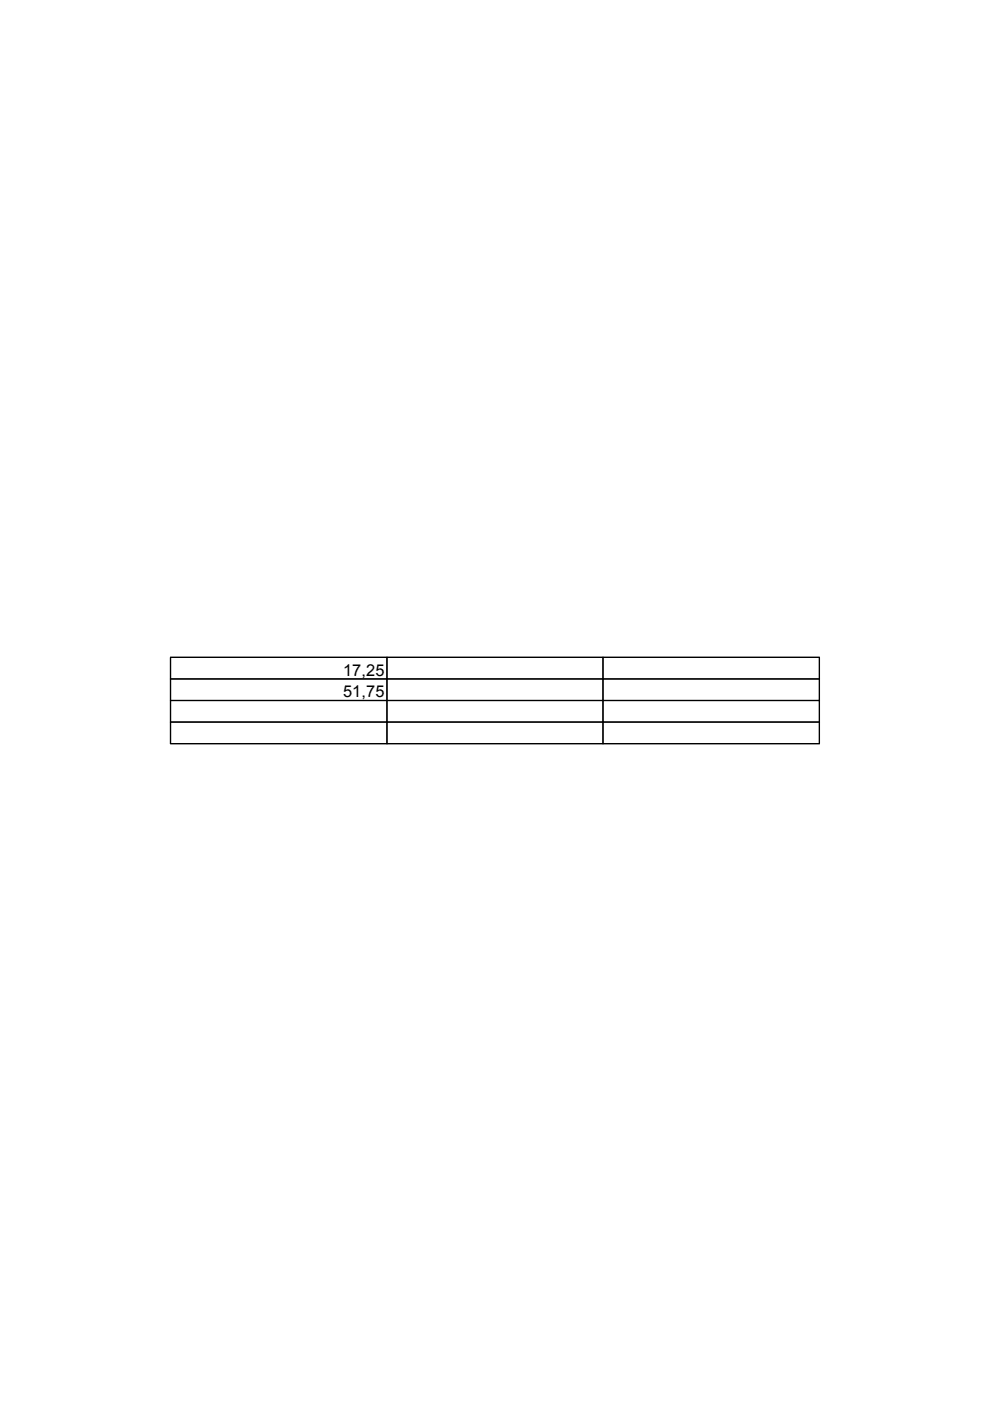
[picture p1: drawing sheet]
<svg xmlns="http://www.w3.org/2000/svg" width="210mm" height="297mm" viewBox="0 0 210 297" stroke-linecap="round" stroke-linejoin="round" font-family="sans-serif">
<defs><g id="words">
<g font-size="3.5">
<text x="72.7" y="143.3">17,25</text>
<text x="72.7" y="147.8">51,75</text>
</g>
</g></defs>
<path d="M36.2 139.4h137.5v18.3h-137.5zM82 139.4v18.3M127.8 139.4v18.3M36.2 143.9h137.5M36.2 148.5h137.5M36.2 153.1h137.5" fill="none" stroke="#000" stroke-width=".25"/>
<use href="#words"/>
</svg>
